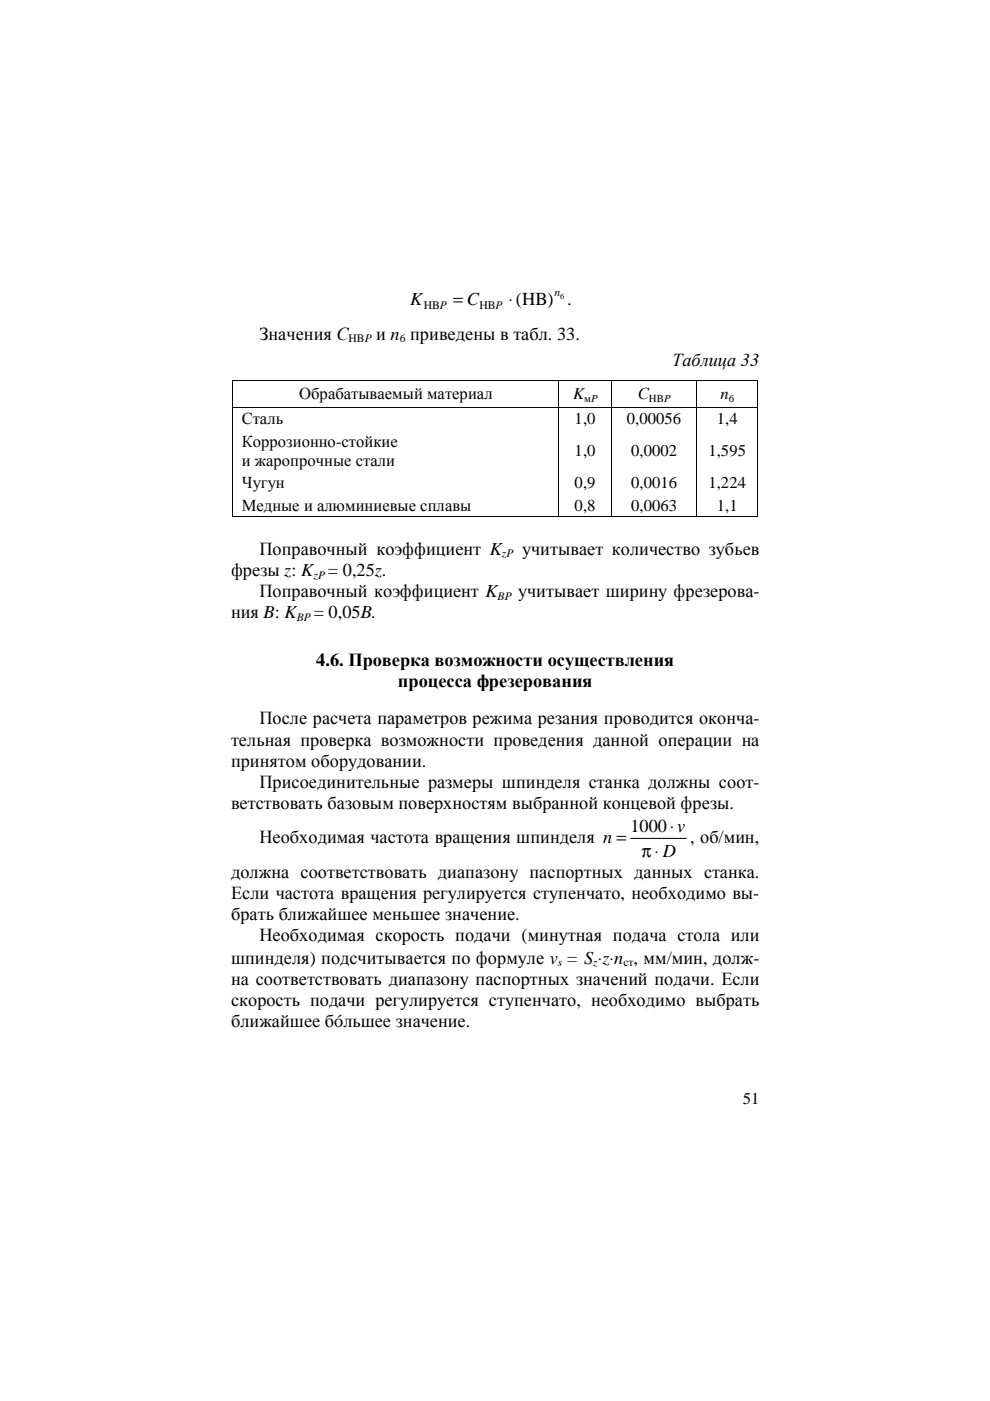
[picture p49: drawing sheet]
<svg xmlns="http://www.w3.org/2000/svg" width="210mm" height="297mm" viewBox="0 0 210 297" stroke-linecap="round" stroke-linejoin="round" font-family="sans-serif">
<defs><g id="words">
<g font-size="3.9">
<text x="87" y="64.6">K</text>
<text x="96.1" y="64.6">= C</text>
<text x="107.8" y="64.6">⋅(HB)</text>
<text x="120.2" y="64.6">.</text>
<text x="55" y="72">Значения С</text>
<text x="79.8" y="72">и n приведены в табл. 33.</text>
<text x="142.5" y="77.5">Таблица 33</text>
<text x="55" y="117.6">Поправочный коэффициент K</text>
<text x="110.7" y="117.6">учитывает количество зубьев</text>
<text x="49" y="122.1">фрезы z: K</text>
<text x="69.5" y="122.1">= 0,25z.</text>
<text x="49" y="131">ния B: K</text>
<text x="55" y="126.6">Поправочный коэффициент K</text>
<text x="66.5" y="131">= 0,05B.</text>
<text x="109.9" y="126.6">учитывает ширину фрезерова-</text>
<text x="67.1" y="141.2">4.6. Проверка возможности осуществления</text>
<text x="84.4" y="145.7">процесса фрезерования</text>
<text x="55" y="153.6">После расчета параметров режима резания проводится оконча-</text>
<text x="49" y="158.1">тельная проверка возможности проведения данной операции на</text>
<text x="49" y="162.5">принятом оборудовании.</text>
<text x="55" y="167">Присоединительные размеры шпинделя станка должны соот-</text>
<text x="49" y="171.5">ветствовать базовым поверхностям выбранной концевой фрезы.</text>
<text x="55" y="178.7">Необходимая частота вращения шпинделя n =</text>
<text x="133.6" y="176.3">1000⋅v</text>
<text x="146.3" y="178.7">, об/мин,</text>
<text x="136" y="181.8">π⋅ D</text>
<text x="49" y="186.1">должна соответствовать диапазону паспортных данных станка.</text>
<text x="49" y="190.6">Если частота вращения регулируется ступенчато, необходимо вы-</text>
<text x="49" y="195.1">брать ближайшее меньшее значение.</text>
<text x="55" y="199.5">Необходимая скорость подачи (минутная подача стола или</text>
<text x="49" y="204.3">шпинделя) подсчитывается по формуле v = S ⋅z⋅n , мм/мин, долж-</text>
<text x="49" y="208.7">на соответствовать диапазону паспортных значений подачи. Если</text>
<text x="49" y="213.2">скорость подачи регулируется ступенчато, необходимо выбрать</text>
<text x="49" y="217.7">ближайшее бóльшее значение.</text>
</g>
<g font-size="3.5">
<text x="51.3" y="90">Сталь</text>
<text x="63.5" y="84.6">Обрабатываемый материал</text>
<text x="121.5" y="84.6">K</text>
<text x="121.8" y="90">1,0</text>
<text x="132.9" y="90">0,00056</text>
<text x="135.3" y="84.6">С</text>
<text x="152" y="90">1,4</text>
<text x="152.7" y="84.6">n</text>
<text x="51.3" y="94.7">Коррозионно-стойкие</text>
<text x="51.3" y="98.8">и жаропрочные стали</text>
<text x="121.8" y="96.7">1,0</text>
<text x="133.8" y="96.7">0,0002</text>
<text x="150.2" y="96.7">1,595</text>
<text x="51.3" y="103.5">Чугун</text>
<text x="121.8" y="103.5">0,9</text>
<text x="133.8" y="103.5">0,0016</text>
<text x="150.2" y="103.5">1,224</text>
<text x="51.3" y="108.3">Медные и алюминиевые сплавы</text>
<text x="121.8" y="108.3">0,8</text>
<text x="133.8" y="108.3">0,0063</text>
<text x="152" y="108.3">1,1</text>
<text x="157.5" y="234.1">51</text>
</g>
<g font-size="2.5">
<text x="89.9" y="65.6">HBP</text>
<text x="101.7" y="65.6">HBP</text>
<text x="117.6" y="62.8">n</text>
<text x="73.9" y="72.6">HBP</text>
<text x="84.8" y="72.6">6</text>
<text x="106.4" y="118.2">zP</text>
<text x="66.5" y="122.7">zP</text>
<text x="62.9" y="131.6">BP</text>
<text x="105.5" y="127.1">BP</text>
<text x="118.3" y="204.9">s</text>
<text x="125.8" y="204.9">z</text>
</g>
<text font-size="2.4" x="132.2" y="204.9">ст</text>
<g font-size="2.3">
<text x="123.8" y="85.2">мP</text>
<text x="137.6" y="85.2">HBP</text>
<text x="154.5" y="85.2">6</text>
</g>
<text font-size="1.8" x="118.8" y="63.4">6</text>
</g></defs>
<g fill="#000">
<path d="M49.2 80.6h.2v.1h-.2zM49.2 86.2h.2v.2h-.2zM118.4 80.6h.2v.1h-.2zM118.4 86.2h.2v.2h-.2zM129.6 80.6h.2v.1h-.2zM129.6 86.2h.2v.2h-.2zM147.6 80.6h.1v.1h-.1zM147.6 86.2h.1v.2h-.1zM160.6 80.6h.1v.1h-.1zM160.6 86.2h.1v.2h-.1zM49.2 109.5h.2v.2h-.2zM118.4 109.5h.2v.2h-.2z"/>
<path d="M129.6 109.5h.2v.2h-.2zM147.6 109.5h.1v.2h-.1zM160.6 109.5h.1v.2h-.1z"/>
</g>
<g fill="none" stroke="#000" stroke-width=".21">
<path d="M49.3 80.7v5.5M49.3 86.4v23.1M49.4 80.6h69M49.4 86.3h69M118.5 80.7v5.5M118.5 86.4v23.1M118.6 80.6h11M118.6 86.3h11M129.7 80.7v5.5M129.7 86.4v23.1M129.8 80.6h17.8M129.8 86.3h17.8"/>
<path d="M147.7 80.7v5.5M147.7 86.4v23.1M147.7 80.6h12.9M147.7 86.3h12.9M160.7 80.7v5.5M160.7 86.4v23.1M49.4 109.6h69M118.6 109.6h11M129.8 109.6h17.8M147.7 109.6h12.9M133.7 177.8h11.8"/>
</g>
<use href="#words"/>
</svg>
